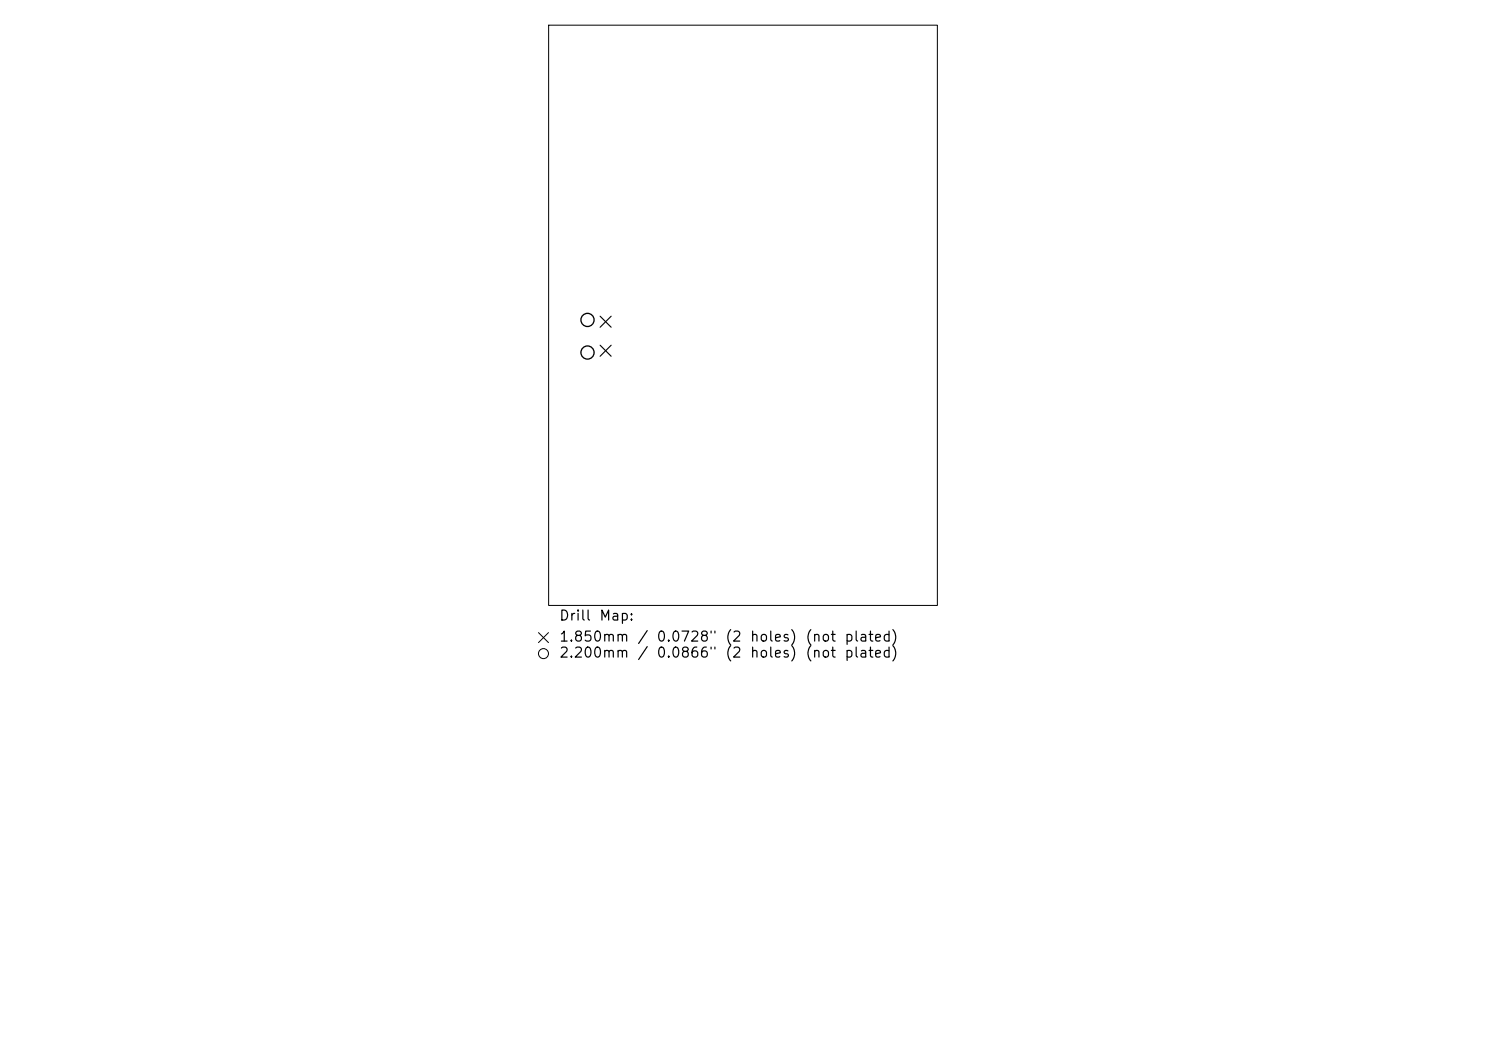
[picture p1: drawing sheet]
<svg xmlns="http://www.w3.org/2000/svg" width="297mm" height="210mm" viewBox="0 0 297 210" stroke-linecap="round" stroke-linejoin="round" font-family="sans-serif">
<defs><g id="words">
<g font-size="2">
<text x="111.6" y="124.5">Drill</text>
<text x="119.6" y="124.5">Map:</text>
<text x="111.6" y="128.7">1.850mm</text>
<text x="111.6" y="131.9">2.200mm</text>
<text x="127.3" y="128.7">/</text>
<text x="127.3" y="131.9">/</text>
<text x="131.1" y="128.7">0.0728&quot;</text>
<text x="131.1" y="131.9">0.0866&quot;</text>
<text x="144.8" y="128.7">(2</text>
<text x="144.8" y="131.9">(2</text>
<text x="149.8" y="128.7">holes)</text>
<text x="149.8" y="131.9">holes)</text>
<text x="160.8" y="128.7">(not</text>
<text x="160.8" y="131.9">(not</text>
<text x="168.6" y="128.7">plated)</text>
<text x="168.6" y="131.9">plated)</text>
</g>
</g></defs>
<g fill="none" stroke="#000" stroke-width=".2">
<path d="M109.7 5h77.6v116h-77.6zM107.6 126.4l2 2M109.6 126.4l-2 2"/>
<circle cx="108.6" cy="130.6" r="1"/>
</g>
<path d="M119.9 63.2l2.3 2.2M119.9 69l2.3 2.2M122.2 63.2l-2.3 2.2M122.2 69l-2.3 2.2" fill="none" stroke="#000" stroke-width=".22"/>
<g fill="none" stroke="#000" stroke-width=".26">
<circle cx="117.4" cy="63.9" r="1.31"/>
<circle cx="117.4" cy="70.4" r="1.31"/>
</g>
<use href="#words"/>
</svg>
